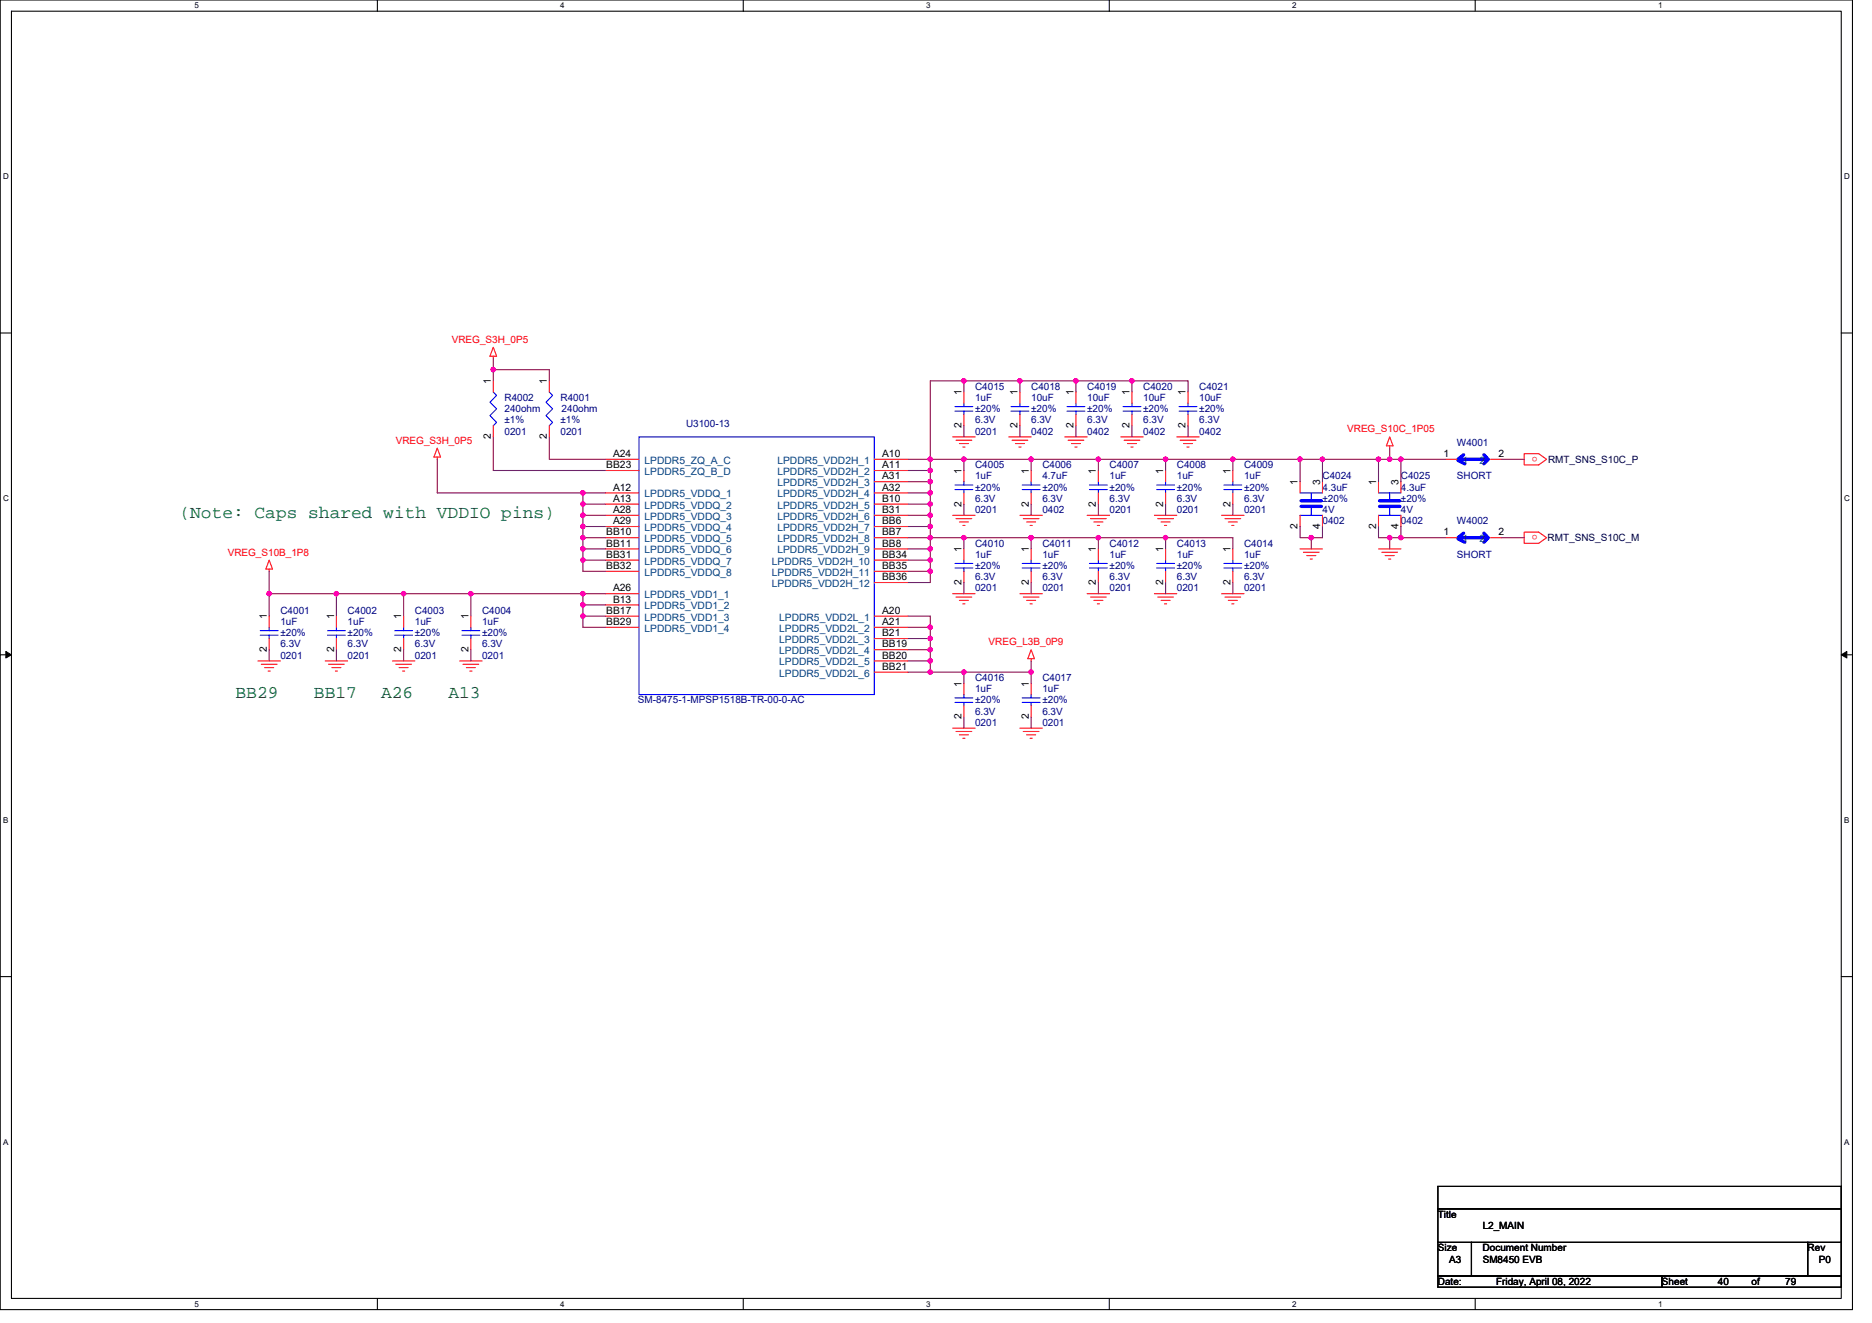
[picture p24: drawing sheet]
<svg xmlns="http://www.w3.org/2000/svg" width="297mm" height="210mm" viewBox="0 0 297 210" stroke-linecap="round" stroke-linejoin="round" font-family="sans-serif">
<defs><g id="words">
<g font-size="2.8" fill="#008000">
<text x="28.5" y="82.3">(Note: Caps shared with VDDIO pins)</text>
<text x="37.4" y="110.7">BB29</text>
<text x="49.8" y="110.7">BB17</text>
<text x="60.5" y="110.7">A26</text>
<text x="71.2" y="110.7">A13</text>
</g>
<g font-size="1.6" fill="#f00">
<text x="71.7" y="54.4">VREG_S3H_0P5</text>
<text x="62.8" y="70.4">VREG_S3H_0P5</text>
<text x="213.8" y="68.6">VREG_S10C_1P05</text>
<text x="244" y="72.5" transform="rotate(180 244 72.5)">o</text>
<text x="36.1" y="88.2">VREG_S10B_1P8</text>
<text x="244" y="84.9" transform="rotate(180 244 84.9)">o</text>
<text x="156.9" y="102.4">VREG_L3B_0P9</text>
</g>
<g font-size="1.6">
<text x="77.9" y="61" transform="rotate(-90 77.9 61)">1</text>
<text x="86.8" y="61" transform="rotate(-90 86.8 61)">1</text>
<text x="152.6" y="62.8" transform="rotate(-90 152.6 62.8)">1</text>
<text x="161.5" y="62.8" transform="rotate(-90 161.5 62.8)">1</text>
<text x="170.3" y="62.8" transform="rotate(-90 170.3 62.8)">1</text>
<text x="179.2" y="62.8" transform="rotate(-90 179.2 62.8)">1</text>
<text x="188.1" y="62.8" transform="rotate(-90 188.1 62.8)">1</text>
<text x="77.9" y="69.7" transform="rotate(-90 77.9 69.7)">2</text>
<text x="86.8" y="69.7" transform="rotate(-90 86.8 69.7)">2</text>
<text x="152.6" y="67.9" transform="rotate(-90 152.6 67.9)">2</text>
<text x="161.5" y="67.9" transform="rotate(-90 161.5 67.9)">2</text>
<text x="170.3" y="67.9" transform="rotate(-90 170.3 67.9)">2</text>
<text x="179.2" y="67.9" transform="rotate(-90 179.2 67.9)">2</text>
<text x="188.1" y="67.9" transform="rotate(-90 188.1 67.9)">2</text>
<text x="96.2" y="74.3">BB23</text>
<text x="97.3" y="77.9">A12</text>
<text x="97.3" y="72.5">A24</text>
<text x="140" y="72.5">A10</text>
<text x="140" y="74.3">A11</text>
<text x="140" y="76.1">A31</text>
<text x="140" y="77.9">A32</text>
<text x="152.6" y="75.2" transform="rotate(-90 152.6 75.2)">1</text>
<text x="163.2" y="75.2" transform="rotate(-90 163.2 75.2)">1</text>
<text x="173.9" y="75.2" transform="rotate(-90 173.9 75.2)">1</text>
<text x="184.6" y="75.2" transform="rotate(-90 184.6 75.2)">1</text>
<text x="195.2" y="75.2" transform="rotate(-90 195.2 75.2)">1</text>
<text x="205.9" y="77" transform="rotate(-90 205.9 77)">1</text>
<text x="209.5" y="77" transform="rotate(-90 209.5 77)">3</text>
<text x="218.4" y="77" transform="rotate(-90 218.4 77)">1</text>
<text x="221.9" y="77" transform="rotate(-90 221.9 77)">3</text>
<text x="229" y="72.5">1</text>
<text x="237.8" y="72.5">2</text>
<text x="97.3" y="79.6">A13</text>
<text x="97.3" y="81.4">A28</text>
<text x="97.3" y="83.2">A29</text>
<text x="140" y="79.6">B10</text>
<text x="140" y="81.4">B31</text>
<text x="140" y="83.2">BB6</text>
<text x="152.6" y="80.4" transform="rotate(-90 152.6 80.4)">2</text>
<text x="163.2" y="80.4" transform="rotate(-90 163.2 80.4)">2</text>
<text x="173.9" y="80.4" transform="rotate(-90 173.9 80.4)">2</text>
<text x="184.6" y="80.4" transform="rotate(-90 184.6 80.4)">2</text>
<text x="195.2" y="80.4" transform="rotate(-90 195.2 80.4)">2</text>
<text x="205.9" y="83.9" transform="rotate(-90 205.9 83.9)">2</text>
<text x="209.5" y="83.9" transform="rotate(-90 209.5 83.9)">4</text>
<text x="218.4" y="83.9" transform="rotate(-90 218.4 83.9)">2</text>
<text x="221.9" y="83.9" transform="rotate(-90 221.9 83.9)">4</text>
<text x="96.2" y="85">BB10</text>
<text x="96.2" y="86.7">BB11</text>
<text x="96.2" y="88.5">BB31</text>
<text x="140" y="88.5">BB34</text>
<text x="140" y="85">BB7</text>
<text x="140" y="86.7">BB8</text>
<text x="152.6" y="87.7" transform="rotate(-90 152.6 87.7)">1</text>
<text x="163.2" y="87.7" transform="rotate(-90 163.2 87.7)">1</text>
<text x="173.9" y="87.7" transform="rotate(-90 173.9 87.7)">1</text>
<text x="184.6" y="87.7" transform="rotate(-90 184.6 87.7)">1</text>
<text x="195.2" y="87.7" transform="rotate(-90 195.2 87.7)">1</text>
<text x="229" y="85">1</text>
<text x="237.8" y="85">2</text>
<text x="96.2" y="90.3">BB32</text>
<text x="97.3" y="93.9">A26</text>
<text x="97.3" y="95.6">B13</text>
<text x="140" y="90.3">BB35</text>
<text x="140" y="92.1">BB36</text>
<text x="152.6" y="92.8" transform="rotate(-90 152.6 92.8)">2</text>
<text x="163.2" y="92.8" transform="rotate(-90 163.2 92.8)">2</text>
<text x="173.9" y="92.8" transform="rotate(-90 173.9 92.8)">2</text>
<text x="184.6" y="92.8" transform="rotate(-90 184.6 92.8)">2</text>
<text x="195.2" y="92.8" transform="rotate(-90 195.2 92.8)">2</text>
<text x="42.3" y="98.3" transform="rotate(-90 42.3 98.3)">1</text>
<text x="53" y="98.3" transform="rotate(-90 53 98.3)">1</text>
<text x="63.7" y="98.3" transform="rotate(-90 63.7 98.3)">1</text>
<text x="74.3" y="98.3" transform="rotate(-90 74.3 98.3)">1</text>
<text x="96.2" y="97.4">BB17</text>
<text x="96.2" y="99.2">BB29</text>
<text x="140" y="97.4">A20</text>
<text x="140" y="99.2">A21</text>
<text x="140" y="101">B21</text>
<text x="42.3" y="103.5" transform="rotate(-90 42.3 103.5)">2</text>
<text x="53" y="103.5" transform="rotate(-90 53 103.5)">2</text>
<text x="63.7" y="103.5" transform="rotate(-90 63.7 103.5)">2</text>
<text x="74.3" y="103.5" transform="rotate(-90 74.3 103.5)">2</text>
<text x="140" y="102.7">BB19</text>
<text x="140" y="104.5">BB20</text>
<text x="140" y="106.3">BB21</text>
<text x="152.6" y="109" transform="rotate(-90 152.6 109)">1</text>
<text x="163.2" y="109" transform="rotate(-90 163.2 109)">1</text>
<text x="152.6" y="114.2" transform="rotate(-90 152.6 114.2)">2</text>
<text x="163.2" y="114.2" transform="rotate(-90 163.2 114.2)">2</text>
<text x="228.1" y="193.3">Title</text>
<text x="235.3" y="195.1">L2_MAIN</text>
<text x="228.1" y="198.6">Size</text>
<text x="228.1" y="203.9">Date:</text>
<text x="229.9" y="200.4">A3</text>
<text x="235.3" y="198.6">Document Number</text>
<text x="235.3" y="200.4">SM8450 EVB</text>
<text x="237.4" y="203.9">Friday, April 08, 2022</text>
<text x="263.7" y="203.9">Sheet</text>
<text x="272.6" y="203.9">40</text>
<text x="277.9" y="203.9">of</text>
<text x="283.3" y="203.9">79</text>
<text x="286.8" y="198.6">Rev</text>
<text x="288.6" y="200.4">P0</text>
</g>
<g font-size="1.6" fill="#000080">
<text x="80" y="63.6">R4002</text>
<text x="80" y="65.4">240ohm</text>
<text x="88.9" y="63.6">R4001</text>
<text x="89.1" y="65.4">240ohm</text>
<text x="154.7" y="61.9">C4015</text>
<text x="154.7" y="63.6">1uF</text>
<text x="154.7" y="65.4">±20%</text>
<text x="163.6" y="61.9">C4018</text>
<text x="163.6" y="63.6">10uF</text>
<text x="163.6" y="65.4">±20%</text>
<text x="172.5" y="61.9">C4019</text>
<text x="172.5" y="63.6">10uF</text>
<text x="172.5" y="65.4">±20%</text>
<text x="181.4" y="61.9">C4020</text>
<text x="181.4" y="63.6">10uF</text>
<text x="181.4" y="65.4">±20%</text>
<text x="190.3" y="61.9">C4021</text>
<text x="190.3" y="63.6">10uF</text>
<text x="190.3" y="65.4">±20%</text>
<text x="80" y="67.2">±1%</text>
<text x="80" y="69">0201</text>
<text x="88.9" y="67.2">±1%</text>
<text x="88.9" y="69">0201</text>
<text x="108.9" y="67.7">U3100-13</text>
<text x="154.7" y="69">0201</text>
<text x="154.7" y="67.2">6.3V</text>
<text x="163.6" y="69">0402</text>
<text x="163.6" y="67.2">6.3V</text>
<text x="172.5" y="69">0402</text>
<text x="172.5" y="67.2">6.3V</text>
<text x="181.4" y="69">0402</text>
<text x="181.4" y="67.2">6.3V</text>
<text x="190.3" y="69">0402</text>
<text x="190.3" y="67.2">6.3V</text>
<text x="231.2" y="70.8">W4001</text>
<text x="154.7" y="74.3">C4005</text>
<text x="154.7" y="76.1">1uF</text>
<text x="154.7" y="77.9">±20%</text>
<text x="165.4" y="74.3">C4006</text>
<text x="165.4" y="76.1">4.7uF</text>
<text x="165.4" y="77.9">±20%</text>
<text x="176.1" y="74.3">C4007</text>
<text x="176.1" y="76.1">1uF</text>
<text x="176.1" y="77.9">±20%</text>
<text x="186.7" y="74.3">C4008</text>
<text x="186.7" y="76.1">1uF</text>
<text x="186.7" y="77.9">±20%</text>
<text x="197.4" y="74.3">C4009</text>
<text x="197.4" y="76.1">1uF</text>
<text x="197.4" y="77.9">±20%</text>
<text x="209.8" y="76.1">C4024</text>
<text x="209.8" y="77.9">4.3uF</text>
<text x="222.3" y="76.1">C4025</text>
<text x="222.3" y="77.9">4.3uF</text>
<text x="231.2" y="76.1">SHORT</text>
<text x="154.7" y="81.4">0201</text>
<text x="154.7" y="79.7">6.3V</text>
<text x="165.4" y="81.4">0402</text>
<text x="165.4" y="79.7">6.3V</text>
<text x="176.1" y="81.4">0201</text>
<text x="176.1" y="79.7">6.3V</text>
<text x="186.7" y="81.4">0201</text>
<text x="186.7" y="79.7">6.3V</text>
<text x="197.4" y="81.4">0201</text>
<text x="197.4" y="79.7">6.3V</text>
<text x="209.8" y="83.2">0402</text>
<text x="209.8" y="81.4">4V</text>
<text x="209.8" y="79.7">±20%</text>
<text x="222.3" y="83.2">0402</text>
<text x="222.3" y="81.4">4V</text>
<text x="222.3" y="79.7">±20%</text>
<text x="231.2" y="83.2">W4002</text>
<text x="154.7" y="86.8">C4010</text>
<text x="154.7" y="88.5">1uF</text>
<text x="165.4" y="86.8">C4011</text>
<text x="165.4" y="88.5">1uF</text>
<text x="176.1" y="86.8">C4012</text>
<text x="176.1" y="88.5">1uF</text>
<text x="186.7" y="86.8">C4013</text>
<text x="186.7" y="88.5">1uF</text>
<text x="197.4" y="86.8">C4014</text>
<text x="197.4" y="88.5">1uF</text>
<text x="231.2" y="88.5">SHORT</text>
<text x="154.7" y="93.9">0201</text>
<text x="154.7" y="92.1">6.3V</text>
<text x="154.7" y="90.3">±20%</text>
<text x="165.4" y="93.9">0201</text>
<text x="165.4" y="92.1">6.3V</text>
<text x="165.4" y="90.3">±20%</text>
<text x="176.1" y="93.9">0201</text>
<text x="176.1" y="92.1">6.3V</text>
<text x="176.1" y="90.3">±20%</text>
<text x="186.7" y="93.9">0201</text>
<text x="186.7" y="92.1">6.3V</text>
<text x="186.7" y="90.3">±20%</text>
<text x="197.4" y="93.9">0201</text>
<text x="197.4" y="92.1">6.3V</text>
<text x="197.4" y="90.3">±20%</text>
<text x="44.5" y="97.4">C4001</text>
<text x="44.5" y="99.2">1uF</text>
<text x="44.5" y="101">±20%</text>
<text x="55.2" y="97.4">C4002</text>
<text x="55.2" y="99.2">1uF</text>
<text x="55.2" y="101">±20%</text>
<text x="65.8" y="97.4">C4003</text>
<text x="65.8" y="99.2">1uF</text>
<text x="65.8" y="101">±20%</text>
<text x="76.5" y="97.4">C4004</text>
<text x="76.5" y="99.2">1uF</text>
<text x="76.5" y="101">±20%</text>
<text x="44.5" y="104.5">0201</text>
<text x="44.5" y="102.8">6.3V</text>
<text x="55.2" y="104.5">0201</text>
<text x="55.2" y="102.8">6.3V</text>
<text x="65.8" y="104.5">0201</text>
<text x="65.8" y="102.8">6.3V</text>
<text x="76.5" y="104.5">0201</text>
<text x="76.5" y="102.8">6.3V</text>
<text x="101.2" y="111.7">SM-8475-1-MPSP1518B-TR-00-0-AC</text>
<text x="154.7" y="108.1">C4016</text>
<text x="154.7" y="109.9">1uF</text>
<text x="154.7" y="113.4">6.3V</text>
<text x="154.7" y="111.7">±20%</text>
<text x="165.4" y="108.1">C4017</text>
<text x="165.4" y="109.9">1uF</text>
<text x="165.4" y="113.4">6.3V</text>
<text x="165.4" y="111.7">±20%</text>
<text x="154.7" y="115.2">0201</text>
<text x="165.4" y="115.2">0201</text>
</g>
<g font-size="1.6" fill="#004080">
<text x="102.3" y="73.6">LPDDR5_ZQ_A_C</text>
<text x="102.3" y="75.4">LPDDR5_ZQ_B_D</text>
<text x="123.4" y="73.6">LPDDR5_VDD2H_1</text>
<text x="123.4" y="75.4">LPDDR5_VDD2H_2</text>
<text x="123.4" y="77.2">LPDDR5_VDD2H_3</text>
<text x="232.1" y="73.6">1</text>
<text x="234.7" y="73.6">2</text>
<text x="102.3" y="79">LPDDR5_VDDQ_1</text>
<text x="102.3" y="80.7">LPDDR5_VDDQ_2</text>
<text x="102.3" y="82.5">LPDDR5_VDDQ_3</text>
<text x="123.4" y="79">LPDDR5_VDD2H_4</text>
<text x="123.4" y="80.7">LPDDR5_VDD2H_5</text>
<text x="123.4" y="82.5">LPDDR5_VDD2H_6</text>
<text x="102.3" y="84.3">LPDDR5_VDDQ_4</text>
<text x="102.3" y="86.1">LPDDR5_VDDQ_5</text>
<text x="102.3" y="87.8">LPDDR5_VDDQ_6</text>
<text x="102.3" y="89.6">LPDDR5_VDDQ_7</text>
<text x="122.5" y="89.6">LPDDR5_VDD2H_10</text>
<text x="123.4" y="84.3">LPDDR5_VDD2H_7</text>
<text x="123.4" y="86.1">LPDDR5_VDD2H_8</text>
<text x="123.4" y="87.8">LPDDR5_VDD2H_9</text>
<text x="232.1" y="86.1">1</text>
<text x="234.7" y="86.1">2</text>
<text x="102.3" y="95">LPDDR5_VDD1_1</text>
<text x="102.3" y="91.4">LPDDR5_VDDQ_8</text>
<text x="122.5" y="91.4">LPDDR5_VDD2H_11</text>
<text x="122.5" y="93.2">LPDDR5_VDD2H_12</text>
<text x="102.3" y="96.7">LPDDR5_VDD1_2</text>
<text x="102.3" y="98.5">LPDDR5_VDD1_3</text>
<text x="102.3" y="100.3">LPDDR5_VDD1_4</text>
<text x="123.6" y="98.5">LPDDR5_VDD2L_1</text>
<text x="123.6" y="100.3">LPDDR5_VDD2L_2</text>
<text x="123.6" y="102.1">LPDDR5_VDD2L_3</text>
<text x="123.6" y="103.8">LPDDR5_VDD2L_4</text>
<text x="123.6" y="105.6">LPDDR5_VDD2L_5</text>
<text x="123.6" y="107.4">LPDDR5_VDD2L_6</text>
</g>
<g font-size="1.6" fill="#000040">
<text x="245.6" y="73.4">RMT_SNS_S10C_P</text>
<text x="245.6" y="85.9">RMT_SNS_S10C_M</text>
</g>
<g font-size="1.3">
<text x="30.8" y="1.3">5</text>
<text x="88.9" y="1.3">4</text>
<text x="147" y="1.3">3</text>
<text x="205" y="1.3">2</text>
<text x="263.1" y="1.3">1</text>
<text x=".5" y="28.4">D</text>
<text x="292.6" y="28.4">D</text>
<text x=".5" y="79.5">C</text>
<text x="292.6" y="79.5">C</text>
<text x=".5" y="130.6">B</text>
<text x="292.6" y="130.6">B</text>
<text x=".5" y="181.7">A</text>
<text x="292.6" y="181.7">A</text>
<text x="30.8" y="207.4">5</text>
<text x="88.9" y="207.4">4</text>
<text x="147" y="207.4">3</text>
<text x="205" y="207.4">2</text>
<text x="263.1" y="207.4">1</text>
</g>
</g></defs>
<path d="M0 0h293.9v207.9h-293.9zM1.8 1.8h290.4v204.3h-290.4z" fill="none" stroke="#000" stroke-width=".17"/>
<g fill="#fff">
<path d="M30.8 .2h.7v1.4h-.7z"/>
<path d="M30.8 206.3h.7v1.4h-.7z"/>
</g>
<path d="M59.9 0v1.8M59.9 206.1v1.8" fill="none" stroke="#000" stroke-width=".17"/>
<g fill="#fff">
<path d="M88.9 .2h.7v1.4h-.7z"/>
<path d="M88.9 206.3h.7v1.4h-.7z"/>
</g>
<path d="M117.9 0v1.8M117.9 206.1v1.8" fill="none" stroke="#000" stroke-width=".17"/>
<g fill="#fff">
<path d="M147 .2h.7v1.4h-.7z"/>
<path d="M147 206.3h.7v1.4h-.7z"/>
</g>
<path d="M176 0v1.8M176 206.1v1.8" fill="none" stroke="#000" stroke-width=".17"/>
<g fill="#fff">
<path d="M205 .2h.7v1.4h-.7z"/>
<path d="M205 206.3h.7v1.4h-.7z"/>
</g>
<path d="M234.1 0v1.8M234.1 206.1v1.8" fill="none" stroke="#000" stroke-width=".17"/>
<g fill="#fff">
<path d="M263.1 .2h.7v1.4h-.7z"/>
<path d="M263.1 206.3h.7v1.4h-.7z"/>
<path d="M.5 27.3h.9v1.4h-.9z"/>
<path d="M292.6 27.3h.9v1.4h-.9z"/>
<path d="M.5 78.4h.9v1.4h-.9z"/>
<path d="M292.6 78.4h.9v1.4h-.9z"/>
</g>
<path d="M0 52.9h1.8M292.2 52.9h1.7" fill="none" stroke="#000" stroke-width=".17"/>
<g fill="#fff">
<path d="M.5 129.5h.8v1.4h-.8z"/>
<path d="M292.6 129.5h.9v1.4h-.9z"/>
</g>
<path d="M0 103.9h1.8M292.2 103.9h1.7" fill="none" stroke="#000" stroke-width=".17"/>
<path d="M.9 103.4l.9 .5-.9 .5zM292.2 103.9l.8-.5v1z" fill="#000" stroke="#000" stroke-width=".16"/>
<g fill="#fff">
<path d="M.5 180.5h.8v1.4h-.8z"/>
<path d="M292.6 180.5h.9v1.4h-.9z"/>
</g>
<path d="M0 155h1.8M292.2 155h1.7M228.2 188.3h64v3.6h-64zM228.2 191.9h64v5.3h-64zM228.2 197.2h5.3v5.3h-5.3zM233.5 197.2h53.3v5.3h-53.3zM286.8 197.2h5.4v5.3h-5.4zM228.2 202.5h35.5v1.8h-35.5zM263.7 202.5h28.5v1.8h-28.5z" fill="none" stroke="#000" stroke-width=".17"/>
<g fill="none" stroke="#f00" stroke-width=".17">
<path d="M78.3 55.1l.5 1.4h-1.1zM78.3 56.5v.4M69.4 71.1l.5 1.4h-1zM69.4 72.5v.4M78.3 60.5v1.7M78.3 67.6v1.7M87.2 60.5v1.7M87.2 67.6v1.7M96.1 78.2h5.3M96.1 72.9h5.3M96.1 74.7h5.3M138.7 72.9h5.4"/>
<path d="M138.7 74.7h5.4M138.7 76.5h5.4M138.7 78.2h5.4M151.2 69.3h3.5M151.7 69.9h2.5M152.2 70.4h1.5M152.8 71h.3M152.9 74.7v1.8M152.9 78.2v1.8M152.9 62.2v1.8M152.9 65.8v1.8M160.1 69.3h3.5"/>
<path d="M160.6 69.9h2.5M161.1 70.4h1.5M161.7 71h.3M161.8 62.2v1.8M161.8 65.8v1.8M163.6 74.7v1.8M163.6 78.2v1.8M168.9 69.3h3.6M169.5 69.9h2.5M170 70.4h1.4M170.6 71h.3M170.7 62.2v1.8"/>
<path d="M170.7 65.8v1.8M174.3 74.7v1.8M174.3 78.2v1.8M177.8 69.3h3.6M178.4 69.9h2.5M178.9 70.4h1.4M179.4 71h.4M179.6 62.2v1.8M179.6 65.8v1.8M185 74.7v1.8M185 78.2v1.8M186.7 69.3h3.6"/>
<path d="M187.3 69.9h2.5M187.8 70.4h1.4M188.3 71h.4M188.5 62.2v1.8M188.5 65.8v1.8M195.6 74.7v1.8M195.6 78.2v1.8M206.3 76.5v1.7M209.8 76.5v1.7M218.7 76.5v1.7M220.5 69.3l.5 1.5h-1zM220.5 70.8v.3"/>
<path d="M222.3 76.5v1.7M229.4 72.9h1.8M236.5 72.9h1.8M241.8 72h2.4l1.2 .9-1.2 .9h-2.4zM42.7 90.3v.4M42.7 97.8v1.8M42.7 88.9l.5 1.4h-1zM53.4 97.8v1.8M64 97.8v1.8M74.7 97.8v1.8M96.1 94.2h5.3M96.1 96h5.3"/>
<path d="M96.1 97.8h5.3M96.1 99.6h5.3M96.1 80h5.3M96.1 81.8h5.3M96.1 83.6h5.3M96.1 85.3h5.3M96.1 87.1h5.3M96.1 88.9h5.3M96.1 90.7h5.3M138.7 88.9h5.4M138.7 90.7h5.4M138.7 92.5h5.4"/>
<path d="M138.7 80h5.4M138.7 81.8h5.4M138.7 83.6h5.4M138.7 85.3h5.4M138.7 87.1h5.4M138.7 97.8h5.4M138.7 99.6h5.4M151.2 81.8h3.5M151.2 94.2h3.5M151.7 82.3h2.5M151.7 94.8h2.5M152.2 82.8h1.5"/>
<path d="M152.2 95.3h1.5M152.8 83.4h.3M152.8 95.8h.3M152.9 87.1v1.8M152.9 90.7v1.8M161.8 81.8h3.6M161.8 94.2h3.6M162.4 82.3h2.5M162.4 94.8h2.5M162.9 82.8h1.4M162.9 95.3h1.4M163.4 83.4h.4"/>
<path d="M163.4 95.8h.4M163.6 87.1v1.8M163.6 90.7v1.8M172.5 81.8h3.6M172.5 94.2h3.6M173 82.3h2.5M173 94.8h2.5M173.6 82.8h1.4M173.6 95.3h1.4M174.1 83.4h.4M174.1 95.8h.4M174.3 87.1v1.8"/>
<path d="M174.3 90.7v1.8M183.2 81.8h3.5M183.2 94.2h3.5M183.7 82.3h2.5M183.7 94.8h2.5M184.2 82.8h1.5M184.2 95.3h1.5M184.8 83.4h.3M184.8 95.8h.3M185 87.1v1.8M185 90.7v1.8M193.8 81.8h3.6"/>
<path d="M193.8 94.2h3.6M194.4 82.3h2.5M194.4 94.8h2.5M194.9 82.8h1.4M194.9 95.3h1.4M195.4 83.4h.4M195.4 95.8h.4M195.6 87.1v1.8M195.6 90.7v1.8M206.3 81.8v1.8M206.3 87.1h3.5M206.8 87.7h2.5"/>
<path d="M207.3 88.2h1.5M207.9 88.7h.3M209.8 81.8v1.8M218.7 81.8v1.8M218.7 87.1h3.6M219.3 87.7h2.5M219.8 88.2h1.4M220.3 88.7h.4M222.3 81.8v1.8M229.4 85.3h1.8M236.5 85.3h1.8M241.8 84.5h2.4l1.2 .8-1.2 .9h-2.4z"/>
<path d="M40.9 104.9h3.6M41.5 105.4h2.5M42 106h1.4M42.5 106.5h.4M42.7 101.3v1.8M51.6 104.9h3.6M52.1 105.4h2.5M52.7 106h1.4M53.2 106.5h.3M53.4 101.3v1.8M62.3 104.9h3.5M62.8 105.4h2.5"/>
<path d="M63.3 106h1.5M63.9 106.5h.3M64 101.3v1.8M72.9 104.9h3.6M73.5 105.4h2.5M74 106h1.4M74.5 106.5h.4M74.7 101.3v1.8M138.7 101.3h5.4M138.7 103.1h5.4M138.7 104.9h5.4M138.7 106.7h5.4"/>
<path d="M151.2 115.6h3.5M151.7 116.1h2.5M152.2 116.6h1.5M152.8 117.2h.3M152.9 108.5v1.7M152.9 112v1.8M161.8 115.6h3.6M162.4 116.1h2.5M162.9 116.6h1.4M163.4 117.2h.4M163.6 103.1l.5 1.4h-1zM163.6 104.5v.4"/>
<path d="M163.6 108.5v1.7M163.6 112v1.8"/>
</g>
<g fill="none" stroke="#00f" stroke-width=".17">
<path d="M78.3 62.2l.5 .6-1.1 1 1.1 1.1-1.1 1.1 1.1 1-.5 .6M87.2 62.2l.5 .6-1.1 1 1.1 1.1-1.1 1.1 1.1 1-.5 .6M101.4 69.3h37.3v40.9h-37.3zM151.5 77h2.9M151.5 77.7h2.9M151.5 64.5h2.9M151.5 65.3h2.9M152.9 76.5v.5M152.9 77.7v.5M152.9 64v.5M152.9 65.3v.5M160.4 64.5h2.9"/>
<path d="M160.4 65.3h2.9M161.8 64v.5M161.8 65.3v.5M162.2 77h2.8M162.2 77.7h2.8M163.6 76.5v.5M163.6 77.7v.5M169.3 64.5h2.8M169.3 65.3h2.8M170.7 64v.5M170.7 65.3v.5M172.9 77h2.8"/>
<path d="M172.9 77.7h2.8M174.3 76.5v.5M174.3 77.7v.5M178.2 64.5h2.8M178.2 65.3h2.8M179.6 64v.5M179.6 65.3v.5M183.5 77h2.9M183.5 77.7h2.9M185 76.5v.5M185 77.7v.5M187.1 64.5h2.8"/>
<path d="M187.1 65.3h2.8M188.5 64v.5M188.5 65.3v.5M194.2 77h2.8M194.2 77.7h2.8M195.6 76.5v.5M195.6 77.7v.5M206.3 78.2h3.5M208.1 78.2v1.1M218.7 78.2h3.6M220.5 78.2v1.1M42.7 99.6v.5"/>
<path d="M53.4 99.6v.5M64 99.6v.5M74.7 99.6v.5M151.5 89.4h2.9M151.5 90.1h2.9M152.9 88.9v.5M152.9 90.1v.6M162.2 89.4h2.8M162.2 90.1h2.8M163.6 88.9v.5M163.6 90.1v.6M172.9 89.4h2.8"/>
<path d="M172.9 90.1h2.8M174.3 88.9v.5M174.3 90.1v.6M183.5 89.4h2.9M183.5 90.1h2.9M185 88.9v.5M185 90.1v.6M194.2 89.4h2.8M194.2 90.1h2.8M195.6 88.9v.5M195.6 90.1v.6M206.3 81.8h3.5"/>
<path d="M208.1 80.5v1.3M218.7 81.8h3.6M220.5 80.5v1.3M41.3 100.1h2.8M41.3 100.8h2.8M42.7 100.8v.5M52 100.1h2.8M52 100.8h2.8M53.4 100.8v.5M62.6 100.1h2.9M62.6 100.8h2.9M64 100.8v.5"/>
<path d="M73.3 100.1h2.8M73.3 100.8h2.8M74.7 100.8v.5M151.5 110.8h2.9M151.5 111.5h2.9M152.9 110.2v.6M152.9 111.5v.5M162.2 110.8h2.8M162.2 111.5h2.8M163.6 110.2v.6M163.6 111.5v.5"/>
</g>
<g fill="none" stroke="#00f" stroke-width=".53">
<path d="M206.5 79.5h3.2M218.9 79.5h3.2M231.3 73.1l1.1 .5M231.7 72.9h3.9M232.2 72.2l-.9 .7M235.5 72.2l.5 .5M236.2 72.9l-.7 .7M206.5 80.4h3.2M218.9 80.4h3.2M231.3 85.5l1.1 .6M231.7 85.3h3.9M232.2 84.6l-.9 .7"/>
<path d="M235.5 84.6l.5 .6M236.2 85.3l-.7 .8"/>
</g>
<g fill="none" stroke="#800040" stroke-width=".17">
<path d="M78.3 58.7h8.9v1.8M78.3 56.9v1.8M78.3 58.7v1.8M69.4 72.9v5.3h23.1M78.3 69.3v5.4h17.8M87.2 69.3v3.6h8.9M92.5 78.2h3.6M92.5 78.2v1.8M144.1 74.7h3.5M144.1 72.9h3.5M144.1 76.5h3.5M144.1 78.2h3.5"/>
<path d="M147.6 72.9h5.3M147.6 72.9v1.8M147.6 74.7v1.8M147.6 76.5v1.7M147.6 78.2v1.8M152.9 72.9h10.7M152.9 60.5h-5.3v12.4M152.9 60.5h8.9M152.9 60.5v1.7M152.9 67.6v1.7M152.9 72.9v1.8M161.8 67.6v1.7"/>
<path d="M163.6 72.9v1.8M163.6 72.9h10.7M170.7 67.6v1.7M170.7 60.5h-8.9v1.7M174.3 72.9h10.7M174.3 72.9v1.8M179.6 60.5h-8.9v1.7M179.6 62.2v-1.7h8.9v1.7M179.6 67.6v1.7M185 72.9h10.6M185 72.9v1.8M188.5 67.6v1.7"/>
<path d="M195.6 72.9h10.7M195.6 72.9v1.8M209.8 72.9h-3.5v3.6M218.7 72.9h1.8M218.7 72.9h-8.9v3.6M218.7 72.9v3.6M220.5 71.1v1.8M220.5 72.9h1.8M229.4 72.9h-7.1v3.6M238.3 72.9h3.5M42.7 90.7v3.5M42.7 94.2v3.6"/>
<path d="M42.7 94.2h10.7M53.4 94.2h10.6M53.4 94.2v3.6M64 94.2v3.6M64 94.2h10.7M74.7 94.2v3.6M74.7 94.2h17.8M92.5 94.2h3.6M92.5 96h3.6M92.5 97.8h3.6M92.5 80h3.6M92.5 81.8h3.6"/>
<path d="M92.5 83.6h3.6M92.5 85.3h3.6M92.5 87.1h3.6M92.5 88.9h3.6M92.5 94.2v1.8M92.5 96v1.8M92.5 97.8v1.8h3.6M92.5 80v1.8M92.5 81.8v1.8M92.5 83.6v1.7M92.5 85.3v1.8M92.5 87.1v1.8"/>
<path d="M92.5 88.9v1.8h3.6M144.1 80h3.5M144.1 81.8h3.5M144.1 83.6h3.5M144.1 85.3h3.5M144.1 87.1h3.5M144.1 88.9h3.5M144.1 90.7h3.5M144.1 97.8h3.5v1.8M144.1 99.6h3.5M147.6 85.3h5.3M147.6 80v1.8"/>
<path d="M147.6 81.8v1.8M147.6 83.6v1.7M147.6 85.3v1.8M147.6 87.1v1.8M147.6 88.9v1.8M147.6 90.7v1.8h-3.5M147.6 99.6v1.7M152.9 85.3h10.7M152.9 80v1.8M152.9 85.3v1.8M152.9 92.5v1.7M163.6 80v1.8"/>
<path d="M163.6 85.3v1.8M163.6 92.5v1.7M163.6 85.3h10.7M174.3 85.3h10.7M174.3 80v1.8M174.3 85.3v1.8M174.3 92.5v1.7M185 85.3h10.6v1.8M185 80v1.8M185 85.3v1.8M185 92.5v1.7M195.6 80v1.8"/>
<path d="M195.6 92.5v1.7M206.3 83.6v1.7h1.8M209.8 83.6v1.7h-1.7v1.8M218.7 83.6v1.7h1.8M220.5 85.3h1.8M220.5 85.3v1.8M222.3 83.6v1.7h7.1M238.3 85.3h3.5M42.7 103.1v1.8M53.4 103.1v1.8M64 103.1v1.8M74.7 103.1v1.8"/>
<path d="M144.1 101.3h3.5M144.1 103.1h3.5M144.1 104.9h3.5M144.1 106.7h3.5M147.6 106.7h5.3M147.6 101.3v1.8M147.6 103.1v1.8M147.6 104.9v1.8M152.9 106.7h10.7M152.9 106.7v1.8M152.9 113.8v1.8M163.6 104.9v1.8"/>
<path d="M163.6 106.7v1.8M163.6 113.8v1.8"/>
</g>
<g fill="#f0f" stroke="#f0f" stroke-width=".17">
<circle cx="42.7" cy="94.2" r=".35"/>
<circle cx="64" cy="94.2" r=".35"/>
<circle cx="53.4" cy="94.2" r=".35"/>
<circle cx="92.5" cy="94.2" r=".35"/>
<circle cx="74.7" cy="94.2" r=".35"/>
<circle cx="92.5" cy="96" r=".35"/>
<circle cx="92.5" cy="97.8" r=".35"/>
<circle cx="78.3" cy="58.7" r=".35"/>
<circle cx="92.5" cy="78.2" r=".35"/>
<circle cx="92.5" cy="80" r=".35"/>
<circle cx="92.5" cy="81.8" r=".35"/>
<circle cx="92.5" cy="83.6" r=".35"/>
<circle cx="92.5" cy="85.3" r=".35"/>
<circle cx="92.5" cy="87.1" r=".35"/>
<circle cx="92.5" cy="88.9" r=".35"/>
<circle cx="152.9" cy="60.4" r=".35"/>
<circle cx="152.9" cy="72.9" r=".35"/>
<circle cx="147.6" cy="72.9" r=".35"/>
<circle cx="174.3" cy="72.9" r=".35"/>
<circle cx="163.6" cy="72.9" r=".35"/>
<circle cx="195.6" cy="72.9" r=".35"/>
<circle cx="184.9" cy="72.9" r=".35"/>
<circle cx="206.3" cy="72.9" r=".35"/>
<circle cx="147.6" cy="74.7" r=".35"/>
<circle cx="147.6" cy="76.4" r=".35"/>
<circle cx="147.6" cy="80" r=".35"/>
<circle cx="147.6" cy="78.2" r=".35"/>
<circle cx="147.6" cy="83.6" r=".35"/>
<circle cx="147.6" cy="81.8" r=".35"/>
<circle cx="152.9" cy="85.3" r=".35"/>
<circle cx="147.6" cy="85.3" r=".35"/>
<circle cx="174.3" cy="85.3" r=".35"/>
<circle cx="163.6" cy="85.3" r=".35"/>
<circle cx="184.9" cy="85.3" r=".35"/>
<circle cx="147.6" cy="88.9" r=".35"/>
<circle cx="147.6" cy="87.1" r=".35"/>
<circle cx="147.6" cy="90.7" r=".35"/>
<circle cx="147.6" cy="99.6" r=".35"/>
<circle cx="147.6" cy="103.1" r=".35"/>
<circle cx="147.6" cy="101.3" r=".35"/>
<circle cx="147.6" cy="104.9" r=".35"/>
<circle cx="163.6" cy="106.7" r=".35"/>
<circle cx="152.9" cy="106.7" r=".35"/>
<circle cx="147.6" cy="106.7" r=".35"/>
<circle cx="179.6" cy="60.4" r=".35"/>
<circle cx="161.8" cy="60.4" r=".35"/>
<circle cx="170.7" cy="60.4" r=".35"/>
<circle cx="209.8" cy="72.9" r=".35"/>
<circle cx="218.7" cy="72.9" r=".35"/>
<circle cx="208.1" cy="85.3" r=".35"/>
<circle cx="220.5" cy="72.9" r=".35"/>
<circle cx="222.3" cy="72.9" r=".35"/>
<circle cx="220.5" cy="85.3" r=".35"/>
<circle cx="222.3" cy="85.3" r=".35"/>
</g>
<use href="#words"/>
</svg>
